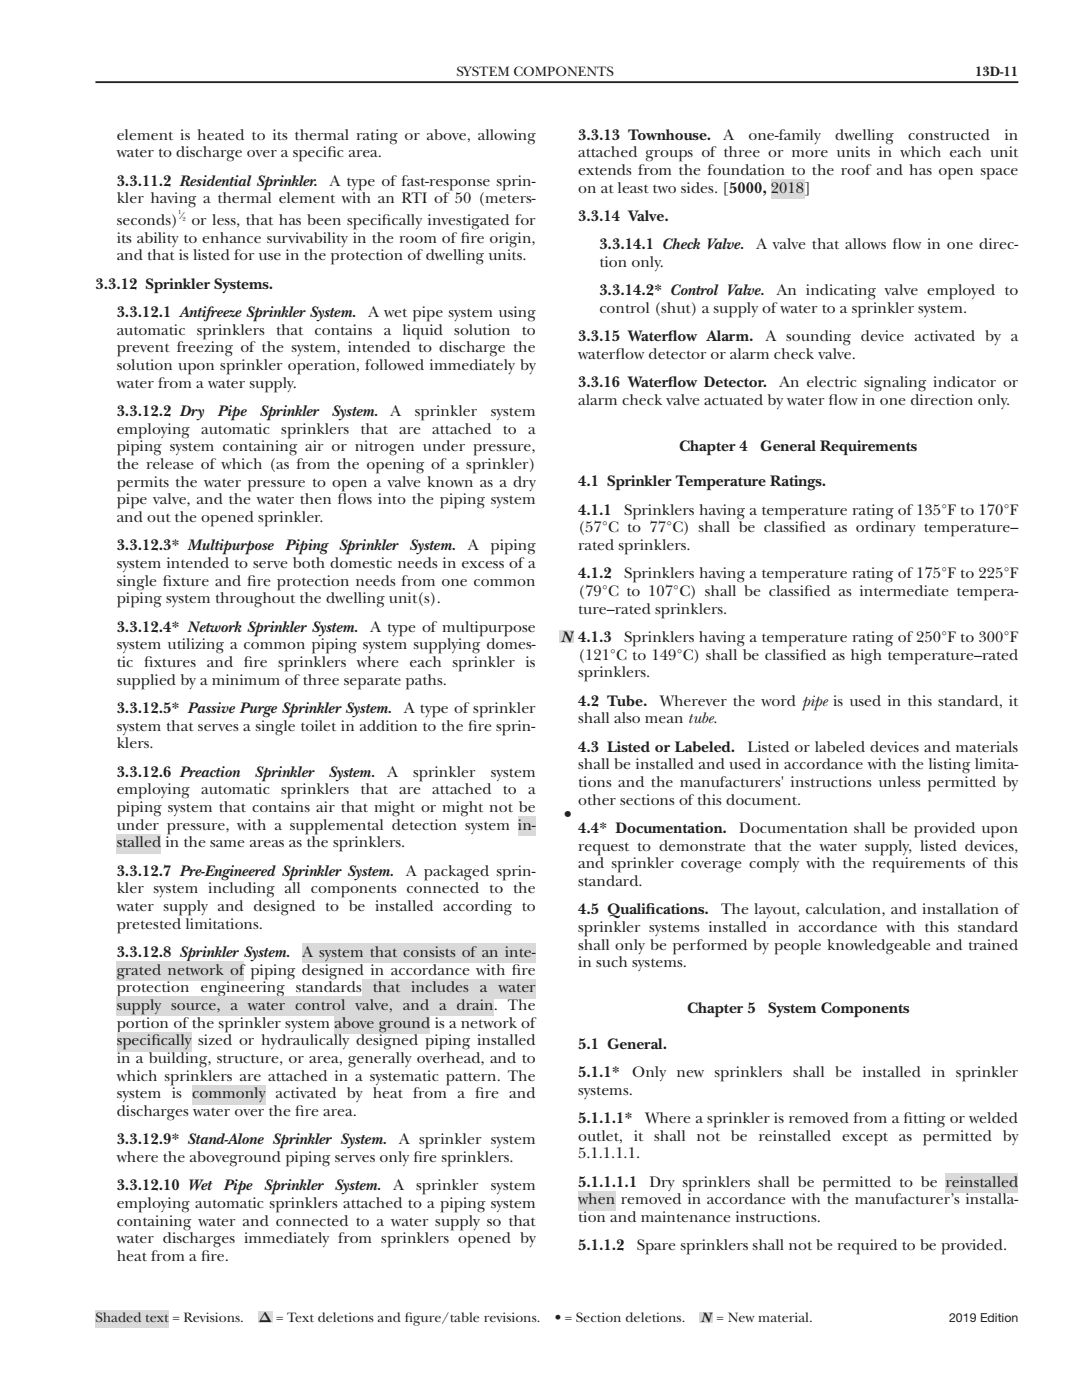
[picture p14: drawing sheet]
<svg xmlns="http://www.w3.org/2000/svg" width="216mm" height="279mm" viewBox="0 0 216 279" stroke-linecap="round" stroke-linejoin="round" font-family="sans-serif">
<defs><g id="words">
<text font-size="3.5" fill="#231f20" x="112.5" y="163.7">•</text>
<g font-size="3.2" fill="#231f20">
<text x="23.3" y="27.9">element is heated to its thermal rating or above, allowing</text>
<text x="115.4" y="27.9">3.3.13 Townhouse.</text>
<text x="144.4" y="27.9">A</text>
<text x="149.4" y="27.9">one-family</text>
<text x="166.7" y="27.9">dwelling</text>
<text x="181.2" y="27.9">constructed</text>
<text x="200.4" y="27.9">in</text>
<text x="23.3" y="31.4">water to discharge over a specif</text>
<text x="65.3" y="31.4">ic area.</text>
<text x="115.4" y="34.9">extends from the foundation to the roof and has open space</text>
<text x="115.4" y="31.4">attached groups of three or more units in which each unit</text>
<text x="23.3" y="40.6">kler having a thermal element with an RTI of 50 (meters-</text>
<text x="23.3" y="37.1">3.3.11.2 Residential Sprinkler.</text>
<text x="65.8" y="37.1">A type of fast-response sprin‐</text>
<text x="115.4" y="38.5">on at least two sides. [5000, 2018]</text>
<text x="23.3" y="44.9">seconds)</text>
<text x="38.2" y="44.9">or less, that has been specif</text>
<text x="76.2" y="44.9">ically investigated for</text>
<text x="115.4" y="44.1">3.3.14 Valve.</text>
<text x="23.3" y="52">and that is listed for use in the protection of dwelling units.</text>
<text x="23.3" y="48.4">its ability to enhance survivability in the room of f</text>
<text x="91.9" y="48.4">ire origin,</text>
<text x="119.6" y="53.3">tion only.</text>
<text x="119.6" y="49.8">3.3.14.1 Check Valve.</text>
<text x="150.9" y="49.8">A valve that allows f</text>
<text x="178.1" y="49.8">low in one direc‐</text>
<text x="19.1" y="57.6">3.3.12 Sprinkler Systems.</text>
<text x="119.6" y="59">3.3.14.2* Control Valve.</text>
<text x="155" y="59">An indicating valve employed to</text>
<text x="23.3" y="63.2">3.3.12.1 Antifreeze Sprinkler System.</text>
<text x="73.5" y="63.2">A wet pipe system using</text>
<text x="119.6" y="62.5">control (shut) a supply of water to a sprinkler system.</text>
<text x="23.3" y="70.3">prevent freezing of the system, intended to discharge the</text>
<text x="23.3" y="66.8">automatic sprinklers that contains a liquid solution to</text>
<text x="115.4" y="68.1">3.3.15 Waterf</text>
<text x="115.4" y="71.7">waterf</text>
<text x="122.8" y="71.7">low detector or alarm check valve.</text>
<text x="133.3" y="68.1">low Alarm.</text>
<text x="152.8" y="68.1">A sounding device activated by a</text>
<text x="23.3" y="73.8">solution upon sprinkler operation, followed immediately by</text>
<text x="23.3" y="77.4">water from a water supply.</text>
<text x="115.4" y="77.3">3.3.16 Waterf</text>
<text x="133.3" y="77.3">low Detector.</text>
<text x="155.5" y="77.3">An electric signaling indicator or</text>
<text x="23.3" y="83">3.3.12.2 Dry</text>
<text x="43.4" y="83">Pipe</text>
<text x="51.8" y="83">Sprinkler</text>
<text x="66.2" y="83">System.</text>
<text x="77.9" y="83">A</text>
<text x="82.8" y="83">sprinkler</text>
<text x="97.9" y="83">system</text>
<text x="115.4" y="80.8">alarm check valve actuated by water f</text>
<text x="165.3" y="80.8">low in one direction only.</text>
<text x="23.3" y="86.5">employing</text>
<text x="40.1" y="86.5">automatic</text>
<text x="56.1" y="86.5">sprinklers</text>
<text x="71.9" y="86.5">that are</text>
<text x="86.2" y="86.5">attached</text>
<text x="100.3" y="86.5">to</text>
<text x="105.4" y="86.5">a</text>
<text x="23.3" y="93.6">the release of which (as from the opening of a sprinkler)</text>
<text x="23.3" y="90.1">piping system containing air or nitrogen under pressure,</text>
<text x="135.5" y="90">Chapter 4</text>
<text x="151.7" y="90">General Requirements</text>
<text x="23.3" y="97.1">permits the water pressure to open a valve known as a dry</text>
<text x="23.3" y="100.7">pipe valve, and the water then f</text>
<text x="67.4" y="100.7">lows into the piping system</text>
<text x="115.4" y="97.1">4.1 Sprinkler Temperature Ratings.</text>
<text x="23.3" y="104.2">and out the opened sprinkler.</text>
<text x="115.4" y="102.7">4.1.1</text>
<text x="115.4" y="106.2">(57°C to 77°C) shall be classif</text>
<text x="124.5" y="102.7">Sprinklers having a temperature rating of 135°F to 170°F</text>
<text x="159.5" y="106.2">ied as ordinary temperature–</text>
<text x="23.3" y="109.8">3.3.12.3* Multipurpose Piping Sprinkler System.</text>
<text x="23.3" y="113.4">system intended to serve both domestic needs in excess of a</text>
<text x="93.4" y="109.8">A</text>
<text x="97.9" y="109.8">piping</text>
<text x="115.4" y="109.8">rated sprinklers.</text>
<text x="23.3" y="116.9">single f</text>
<text x="32.5" y="116.9">ixture and f</text>
<text x="49.3" y="116.9">ire protection needs from one common</text>
<text x="115.4" y="115.4">4.1.2</text>
<text x="115.4" y="119">(79°C to 107°C) shall be classif</text>
<text x="124.5" y="115.4">Sprinklers having a temperature rating of 175°F to 225°F</text>
<text x="160.5" y="119">ied as intermediate tempera‐</text>
<text x="23.3" y="120.4">piping system throughout the dwelling unit(s).</text>
<text x="115.4" y="122.5">ture–rated sprinklers.</text>
<text x="23.3" y="129.6">system utilizing a common piping system supplying domes‐</text>
<text x="23.3" y="126.1">3.3.12.4* Network Sprinkler System.</text>
<text x="73.9" y="126.1">A type of multipurpose</text>
<text x="112" y="128.1">N</text>
<text x="115.4" y="128.1">4.1.3</text>
<text x="115.4" y="131.7">(121°C to 149°C) shall be classif</text>
<text x="124.5" y="128.1">Sprinklers having a temperature rating of 250°F to 300°F</text>
<text x="159.6" y="131.7">ied as high temperature–rated</text>
<text x="23.3" y="133.1">tic f</text>
<text x="23.3" y="136.6">supplied by a minimum of three separate paths.</text>
<text x="28.8" y="133.1">ixtures and f</text>
<text x="48.7" y="133.1">ire sprinklers where each sprinkler is</text>
<text x="115.4" y="135.2">sprinklers.</text>
<text x="23.3" y="142.3">3.3.12.5* Passive Purge Sprinkler System.</text>
<text x="80.7" y="142.3">A type of sprinkler</text>
<text x="115.4" y="140.8">4.2 Tube.</text>
<text x="131.6" y="140.8">Wherever the word pipe is used in this standard, it</text>
<text x="23.3" y="149.4">klers.</text>
<text x="23.3" y="145.8">system that serves a single toilet in addition to the f</text>
<text x="93.4" y="145.8">ire sprin‐</text>
<text x="115.4" y="144.4">shall also mean tube.</text>
<text x="23.3" y="155">3.3.12.6 Preaction</text>
<text x="50.9" y="155">Sprinkler</text>
<text x="65.6" y="155">System.</text>
<text x="77.3" y="155">A</text>
<text x="82.4" y="155">sprinkler</text>
<text x="97.9" y="155">system</text>
<text x="115.4" y="150">4.3 Listed or Labeled.</text>
<text x="115.4" y="153.6">shall be installed and used in accordance with the listing limita‐</text>
<text x="149.2" y="150">Listed or labeled devices and materials</text>
<text x="23.3" y="158.5">employing</text>
<text x="40.1" y="158.5">automatic</text>
<text x="56.1" y="158.5">sprinklers</text>
<text x="71.9" y="158.5">that are</text>
<text x="86.2" y="158.5">attached</text>
<text x="100.3" y="158.5">to</text>
<text x="105.4" y="158.5">a</text>
<text x="115.4" y="157.1">tions and the manufacturers' instructions unless permitted by</text>
<text x="115.4" y="160.6">other sections of this document.</text>
<text x="23.3" y="162.1">piping system that contains air that might or might not be</text>
<text x="23.3" y="165.6">under pressure, with a supplemental detection system</text>
<text x="103.3" y="165.6">in‐</text>
<text x="115.4" y="166.3">4.4* Documentation.</text>
<text x="147.5" y="166.3">Documentation shall be provided upon</text>
<text x="23.3" y="169.1">stalled in the same areas as the sprinklers.</text>
<text x="115.4" y="169.8">request to demonstrate that the water supply, listed devices,</text>
<text x="115.4" y="173.3">and sprinkler coverage comply with the requirements of this</text>
<text x="23.3" y="174.8">3.3.12.7 Pre-Engineered Sprinkler System.</text>
<text x="23.3" y="178.3">kler system including all components connected to the</text>
<text x="81.1" y="174.8">A packaged sprin‐</text>
<text x="115.4" y="176.8">standard.</text>
<text x="23.3" y="181.8">water supply and designed to be installed according to</text>
<text x="23.3" y="185.3">pretested limitations.</text>
<text x="115.4" y="182.5">4.5 Qualif</text>
<text x="128.9" y="182.5">ications.</text>
<text x="143.9" y="182.5">The layout, calculation, and installation of</text>
<text x="23.3" y="191">3.3.12.8 Sprinkler System.</text>
<text x="60.4" y="191">A system that consists of an inte‐</text>
<text x="115.4" y="189.6">shall only be performed by people knowledgeable and trained</text>
<text x="115.4" y="186">sprinkler systems installed in accordance with this standard</text>
<text x="23.3" y="194.5">grated network of piping designed in accordance with f</text>
<text x="102.1" y="194.5">ire</text>
<text x="115.4" y="193.1">in such systems.</text>
<text x="23.3" y="198.1">protection engineering standards</text>
<text x="23.3" y="201.6">supply source, a water control valve, and a drain. The</text>
<text x="74.4" y="198.1">that includes a water</text>
<text x="137.1" y="202.3">Chapter 5</text>
<text x="153.3" y="202.3">System Components</text>
<text x="23.3" y="205.1">portion of the sprinkler system above ground is a network of</text>
<text x="23.3" y="208.6">specif</text>
<text x="30.2" y="208.6">ically</text>
<text x="39.6" y="208.6">sized or hydraulically designed piping installed</text>
<text x="115.4" y="209.3">5.1 General.</text>
<text x="23.3" y="212.2">in a building, structure, or area, generally overhead, and to</text>
<text x="23.3" y="215.7">which sprinklers are attached in a systematic pattern. The</text>
<text x="115.4" y="215">5.1.1*</text>
<text x="126.2" y="215">Only new sprinklers shall be installed in sprinkler</text>
<text x="23.3" y="219.2">system is</text>
<text x="38.3" y="219.2">commonly</text>
<text x="55" y="219.2">activated by heat from a f</text>
<text x="94.8" y="219.2">ire and</text>
<text x="115.4" y="218.5">systems.</text>
<text x="23.3" y="222.7">discharges water over the f</text>
<text x="58.9" y="222.7">ire area.</text>
<text x="115.4" y="227.7">outlet, it shall not be reinstalled except as permitted by</text>
<text x="115.4" y="224.1">5.1.1.1*</text>
<text x="128.7" y="224.1">Where a sprinkler is removed from a f</text>
<text x="180.3" y="224.1">itting or welded</text>
<text x="23.3" y="228.4">3.3.12.9* Stand-Alone Sprinkler System.</text>
<text x="23.3" y="231.9">where the aboveground piping serves only f</text>
<text x="79.6" y="228.4">A sprinkler system</text>
<text x="82.5" y="231.9">ire sprinklers.</text>
<text x="115.4" y="231.2">5.1.1.1.1.</text>
<text x="23.3" y="237.6">3.3.12.10 Wet Pipe</text>
<text x="52.7" y="237.6">Sprinkler System.</text>
<text x="78.5" y="237.6">A</text>
<text x="83.1" y="237.6">sprinkler</text>
<text x="97.9" y="237.6">system</text>
<text x="115.4" y="236.8">5.1.1.1.1</text>
<text x="129.6" y="236.8">Dry sprinklers shall be permitted to be reinstalled</text>
<text x="23.3" y="241.1">employing automatic sprinklers attached to a piping system</text>
<text x="23.3" y="244.6">containing water and connected to a water supply so that</text>
<text x="115.4" y="240.4">when</text>
<text x="115.4" y="243.9">tion and maintenance instructions.</text>
<text x="123.9" y="240.4">removed in accordance with the manufacturer’s installa‐</text>
<text x="23.3" y="248.2">water discharges immediately from sprinklers opened by</text>
<text x="23.3" y="251.7">heat from a f</text>
<text x="40.1" y="251.7">ire.</text>
<text x="115.4" y="249.6">5.1.1.2</text>
<text x="127.1" y="249.6">Spare sprinklers shall not be required to be provided.</text>
</g>
<g font-size="2.8" fill="#231f20">
<text x="91.1" y="15.1">SYSTEM COMPONENTS</text>
<text x="194.6" y="15.1">13D-11</text>
<text x="19.1" y="263.9">Shaded text = Revisions.</text>
<text x="51.6" y="263.9">Δ</text>
<text x="55.1" y="263.9">= Text deletions and f</text>
<text x="80.8" y="263.9">igure/table revisions.</text>
<text x="110.7" y="263.9">• = Section deletions.</text>
<text x="139.9" y="263.9">N</text>
<text x="143" y="263.9">= New material.</text>
</g>
<text font-size="2.5" fill="#231f20" x="189.4" y="263.7">2019 Edition</text>
<text font-size="2.1" fill="#231f20" x="36.2" y="43.8">∕</text>
<g font-size="1.2" fill="#231f20">
<text x="35.5" y="42.7">1</text>
<text x="36.4" y="44.1">2</text>
</g>
</g></defs>
<path d="M19 16.4h184.2" fill="none" stroke="#000" stroke-width=".35"/>
<g fill="#d9d9d9">
<path d="M19.1 261.4h14.6v3.6h-14.6z" fill-rule="evenodd"/>
<path d="M51.5 261.6h2.9v2.3h-2.9z" fill-rule="evenodd"/>
<path d="M139.6 261.8h2.7v2.1h-2.7z" fill-rule="evenodd"/>
<path d="M103.3 162.9h3.6v3.9h-3.6z" fill-rule="evenodd"/>
<path d="M23.3 166.5h8.9v3.8h-8.9z" fill-rule="evenodd"/>
<path d="M60.4 188.3h46.5v3.9h-46.5z" fill-rule="evenodd"/>
<path d="M23.3 191.9h25.4v3.8h-25.4z" fill-rule="evenodd"/>
<path d="M72.2 195.4h34.7v3.9h-34.7z" fill-rule="evenodd"/>
<path d="M23.3 198.9h75.2v3.9h-75.2z" fill-rule="evenodd"/>
<path d="M66.7 202.4h19.2v3.9h-19.2z" fill-rule="evenodd"/>
<path d="M23.3 206h14.9v3.9h-14.9z" fill-rule="evenodd"/>
<path d="M38.3 216.6h14.6v3.8h-14.6z" fill-rule="evenodd"/>
<path d="M153.8 35.8h6.6v3.9h-6.6z" fill-rule="evenodd"/>
<path d="M111.7 125.8h2.9v2.5h-2.9z" fill-rule="evenodd"/>
<path d="M188.7 234.2h14.5v3.9h-14.5z" fill-rule="evenodd"/>
<path d="M115.4 237.7h7.4v3.9h-7.4z" fill-rule="evenodd"/>
</g>
<use href="#words"/>
</svg>
